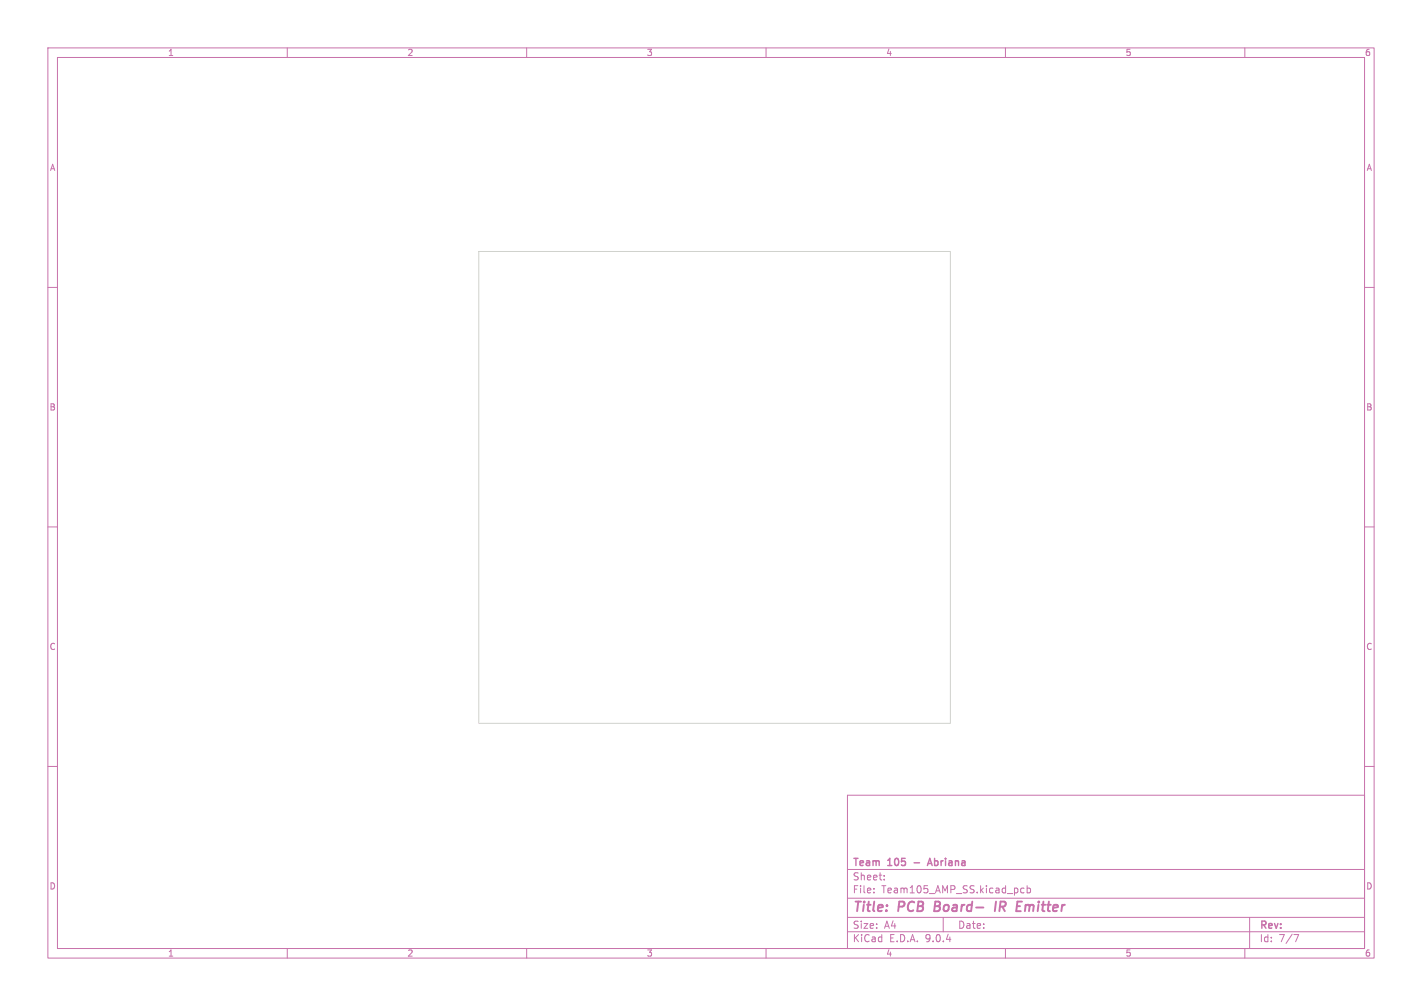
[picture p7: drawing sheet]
<svg xmlns="http://www.w3.org/2000/svg" width="297mm" height="210mm" viewBox="0 0 297 210" stroke-linecap="round" stroke-linejoin="round" font-family="sans-serif">
<defs><g id="words">
<g font-size="2.8" fill="#c872ab">
<text x="178" y="190.9">Title:</text>
<text x="187.7" y="190.9">PCB</text>
<text x="196" y="190.9">Board-</text>
<text x="209.4" y="190.9">IR</text>
<text x="214.7" y="190.9">Emitter</text>
</g>
<g font-size="2.1" fill="#c872ab">
<text x="178" y="184">Sheet:</text>
<text x="178" y="181.2">Team</text>
<text x="185.5" y="181.2">105</text>
<text x="191.6" y="181.2">-</text>
<text x="195.2" y="181.2">Abriana</text>
<text x="178" y="186.7">File:</text>
<text x="184.1" y="186.7">Team105_AMP_SS.kicad_pcb</text>
<text x="178" y="196.9">KiCad</text>
<text x="178" y="194.1">Size:</text>
<text x="184.7" y="194.1">A4</text>
<text x="185.7" y="196.9">E.D.A.</text>
<text x="193.3" y="196.9">9.0.4</text>
<text x="200" y="194.1">Date:</text>
<text x="263" y="194.3">Rev:</text>
<text x="263" y="196.9">Id:</text>
<text x="267.1" y="196.9">7/7</text>
</g>
<g font-size="1.8" fill="#c872ab">
<text x="35" y="11.9">1</text>
<text x="85" y="11.9">2</text>
<text x="135" y="11.9">3</text>
<text x="185" y="11.9">4</text>
<text x="235" y="11.9">5</text>
<text x="285" y="11.9">6</text>
<text x="10.3" y="35.9">A</text>
<text x="285.4" y="35.9">A</text>
<text x="10.3" y="85.9">B</text>
<text x="285.3" y="85.9">B</text>
<text x="10.3" y="135.9">C</text>
<text x="285.3" y="135.9">C</text>
<text x="10.3" y="185.9">D</text>
<text x="285.3" y="185.9">D</text>
<text x="35" y="199.9">1</text>
<text x="85" y="199.9">2</text>
<text x="135" y="199.9">3</text>
<text x="185" y="199.9">4</text>
<text x="235" y="199.9">5</text>
<text x="285" y="199.9">6</text>
</g>
</g></defs>
<g fill="none" stroke="#c872ab" stroke-width=".21">
<path d="M10 10h277v190h-277zM12 12h273v186h-273zM60 10v2M110 10v2M160 10v2M210 10v2M260 10v2M10 60h2M285 60h2M10 110h2M285 110h2M10 160h2"/>
<path d="M177 166h108v32h-108zM285 160h2M60 198v2M110 198v2M160 198v2M177 194.5h108M177 191.5h108M177 187.5h108M177 181.5h108M182.5 186.3v.1M182.5 185.5v.1M184.7 183.6v.1"/>
<path d="M184.7 182.8v.1M197 191.5v3M210 198v2M213.2 186.1l.3 .3 .4-.1M213.9 185.5l-.4-.1-.3 .3M214.5 185.5l.5-.1 .2 .3-.1 .6h-.6M214.5 184.9v1.5M260 198v2M261 191.5v6.5M270.2 195.1h1l-.6 1.5"/>
</g>
<path d="M195.4 188.2l-.3 2h.8M208 188.2l-.2 2M212.5 188.2h1" fill="none" stroke="#c872ab" stroke-width=".4"/>
<path d="M193.7 180.7l.5-1.5 .5 1.5M193.8 180.3h.8" fill="none" stroke="#c872ab" stroke-width=".3"/>
<path d="M100 52.5h98.5v98.5h-98.5z" fill="none" stroke="#d0d2cd" stroke-width=".21"/>
<use href="#words"/>
</svg>
